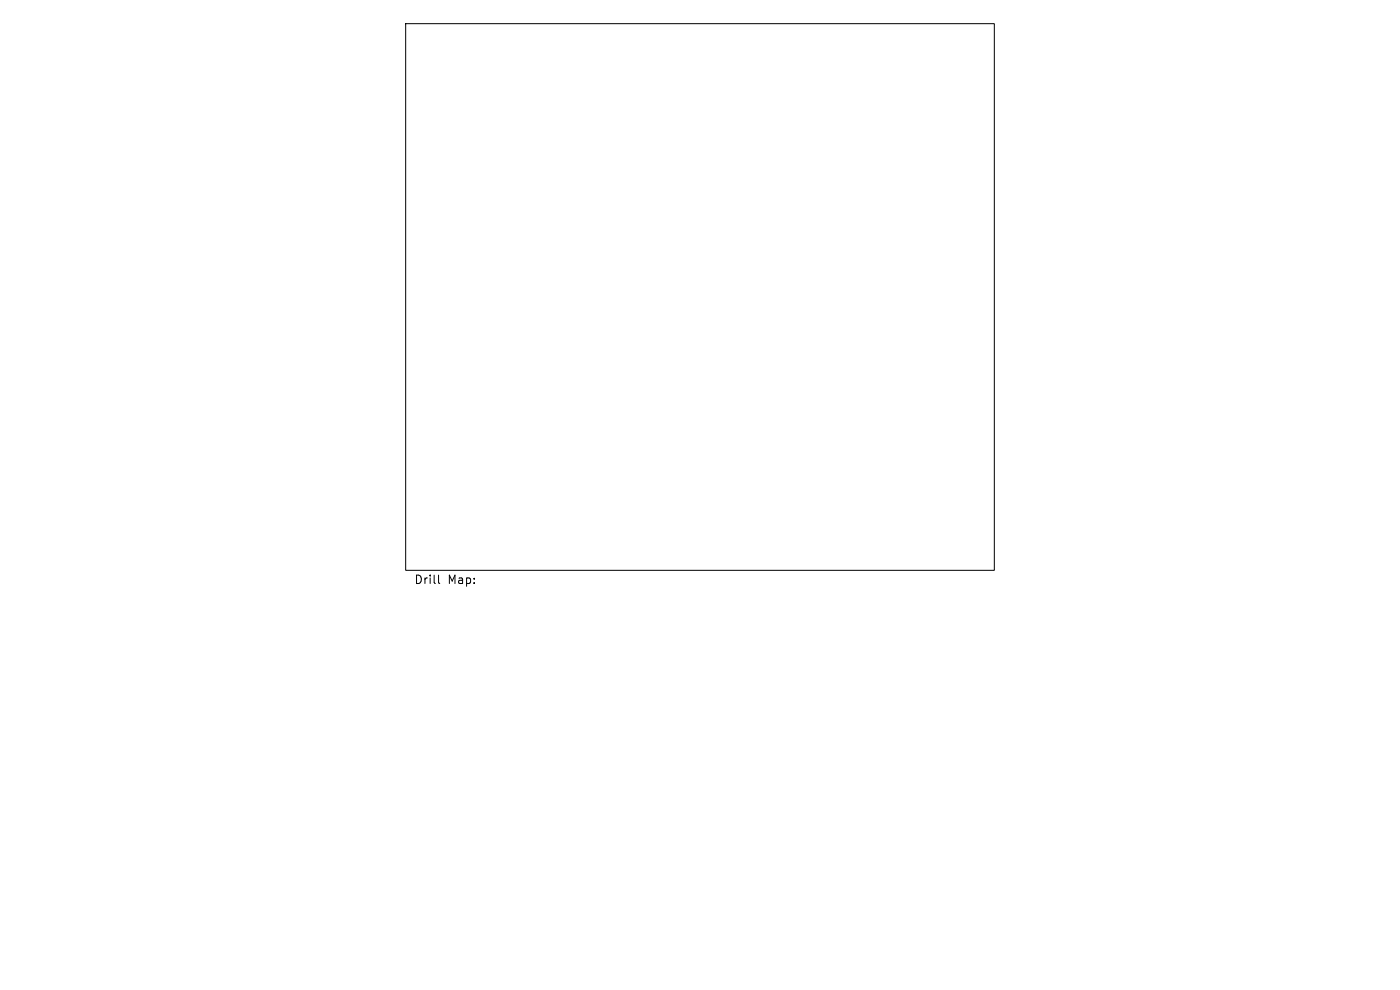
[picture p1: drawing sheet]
<svg xmlns="http://www.w3.org/2000/svg" width="297mm" height="210mm" viewBox="0 0 297 210" stroke-linecap="round" stroke-linejoin="round" font-family="sans-serif">
<defs><g id="words">
<g font-size="2.5">
<text x="87.8" y="124.1">Drill</text>
<text x="95" y="124.1">Map:</text>
</g>
</g></defs>
<path d="M86.1 5h124.8v116h-124.8zM93 122v1.5l.3 .3" fill="none" stroke="#000" stroke-width=".21"/>
<use href="#words"/>
</svg>
